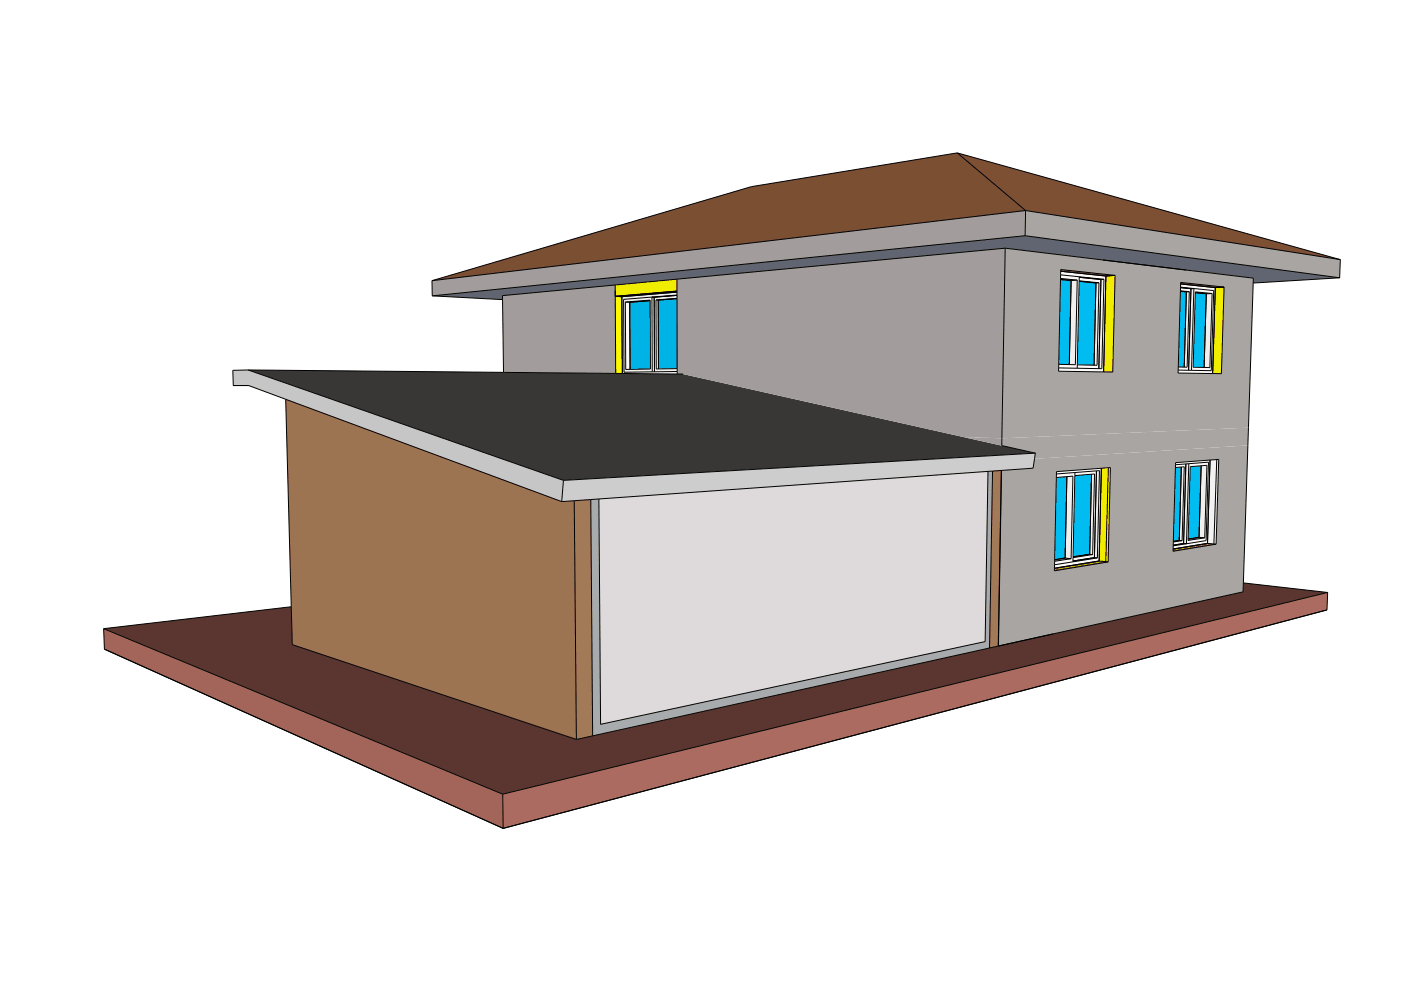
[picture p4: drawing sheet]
<svg xmlns="http://www.w3.org/2000/svg" width="297mm" height="210mm" viewBox="0 0 297 210" stroke-linecap="round" stroke-linejoin="round" font-family="sans-serif">
<path d="M52.6 78.4l92.2 .9 74.7 16.8-100 5.8z" fill="#393735"/>
<path d="M143.5 59.2l69.6-6.6-.7 40.3-8.2-.2-59.4-13.4h-1.2z" fill="#a29d9c"/>
<path d="M130.4 60.4l13.1-1.2v2.5l-13.1 1.1z" fill="#f1ed00"/>
<path d="M130.4 62.8l13.1-1.1v.2l-11.7 1z" fill="#898700"/>
<path d="M131.8 62.9l11.7-1v.7l-11.3 .9 .1 15.4 11.3-.1v.5l-11.7-.1z" fill="#f1eeee"/>
<path d="M130.4 62.8l1.4 .1 .1 16.3h-1.4z" fill="#fdf900"/>
<path d="M204.2 92.7l8.2 .2v1.6z" fill="#a29d9c"/>
<path d="M212.4 92.9l52.3-2.2-.1 3.7-45.3 2.9 .2-1.2-7.1-1.6z" fill="#a9a5a2"/>
<path d="M91.6 59.5l125.8-14.9-.1 5.4-125.7 12.7z" fill="#a29d9c"/>
<path d="M217.4 44.6l66.8 10.4-.2 3.9-66.7-8.9z" fill="#a9a5a2"/>
<path d="M106.5 62.7l23.9-2.3 .1 18.8-23.7-.2z" fill="#a29d9c"/>
<path d="M138.7 63l4.8-.4v.7l-4.4 .3v14.6h4.5v.6h-4.8z" fill="#f1eeee"/>
<path d="M138.2 63l5.3-.4z" fill="#898787"/>
<path d="M138.2 63h.5l.1 15.8h-.5z" fill="#fdf9f9"/>
<path d="M139.6 63.6l3.9-.3 .1 14.9h-4z" fill="#00b3e6"/>
<path d="M139.1 63.4h4.4" fill="none" stroke="#898787" stroke-width=".37"/>
<path d="M22 133.3l39.8-4.7 .2 8.1 60.2 20.1 141.4-31.3v-1.9l17.9 2-174.9 42.8z" fill="#5b3630"/>
<path d="M106.6 168.4l174.9-42.8-.2 3.7-174.6 46.3z" fill="#ab6b60"/>
<path d="M22 133.3l84.6 35.1 .1 7.2-84.6-38z" fill="#a3655a"/>
<path d="M203 32.4l81.2 22.6-66.8-10.4z" fill="#7e5033"/>
<path d="M91.6 62.7l125.7-12.7 66.7 8.9-18.3 1.1v-1l-52.6-6.4-106.6 10.1v.8z" fill="#616471"/>
<path d="M49.4 78.5l3.2-.1 66.9 23.5-.4 4.5-66.4-24.7h-3.2z" fill="#c6c6c6"/>
<path d="M49.5 81.7h3.2" fill="none" stroke="#707070" stroke-width=".21"/>
<g fill="#a9a5a2">
<path d="M212.3 99.7l-.7 37.3z"/>
<path d="M212.3 99.7l6.7-.4 .3-2 45.3-2.9-1 31.1-51.9 11.5zM224 100l-.4 21 11.3-1.8 .5-20.1zM249.2 98.1l-.5 18.8 9.1-1.5 .6-18z"/>
</g>
<path d="M91.6 59.5l67.7-19.9 43.7-7.2 14.4 12.2z" fill="#7b4f31"/>
<path d="M119.5 101.9l100-5.8-.5 3.2-99.9 7.1z" fill="#cdcdcd"/>
<path d="M125.3 105.9l1.7-.1 .3 47.8 81.6-17.6 .6-36.1h.9l-.6 37.5-84.1 18.6z" fill="#a7abae"/>
<path d="M210.4 99.9l1.9-.2-.7 37.3-1.8 .4z" fill="#a37a57"/>
<path d="M127 105.8l82.5-5.9-.6 36.1-81.6 17.6z" fill="#ded9db"/>
<path d="M121.7 106.2l3.6-.3 .4 50.1-3.5 .8z" fill="#a37a57"/>
<path d="M60.6 84.7l58.5 21.7 2.6-.2 .5 50.6-60.2-20.1z" fill="#9c7452"/>
<path d="M139.1 63.6h.5v14.6h-.5z" fill="#fdf9f9"/>
<path d="M132.2 63.5l6-.5 .1 15.8-6 .1zM132.6 64l.1 14.3 5.2-.1-.1-14.6z" fill="#f1eeee"/>
<path d="M213.1 52.6l52.6 6.4-1 31.7-52.3 2.2zM250.3 59.9l-.5 19.2 9.2 .1 .5-18.3zM224.9 57.2l-.5 21.5 11.5 .2 .5-20.5z" fill="#a9a5a2"/>
<path d="M255.8 62.3l1.2-.1-.5 15.7h-1.2z" fill="#f1eeee"/>
<path d="M253.4 62.1l2.4 .2-.5 15.6h-2.3z" fill="#00bcf1"/>
<path d="M253.4 62.1h3.6" fill="none" stroke="#898787" stroke-width=".42"/>
<path d="M250.3 61.8l1.2 .1-.4 15.9h-1.3z" fill="#00bcf1"/>
<path d="M250.3 59.9l9.2 1-1.8 .1-7.4-.8z" fill="#898700"/>
<path d="M257.7 61l1.8-.1-.5 18.3h-1.9z" fill="#f1ed00"/>
<path d="M250.3 60.2l7.4 .8-.6 18.2-7.3-.1v-.6l7 .1 .5-17-7-.7z" fill="#fdf9f9"/>
<path d="M250.3 61h2.8" fill="none" stroke="#898787" stroke-width=".33"/>
<path d="M252.5 61.2h.6l-.5 17.3h-.6z" fill="#f1eeee"/>
<g fill="#fdf9f9">
<path d="M250.3 61l2.2 .2-.5 17.3h-2.2v-.7l1.9 .1 .5-16.1-1.9-.1z"/>
<path d="M253.1 61.2l4.2 .4-.5 17-4.2-.1zM253.4 61.9l-.4 16h3.5l.5-15.7z"/>
</g>
<path d="M251.5 61.9l.7-.1-.5 16.1-.6-.1z" fill="#f1eeee"/>
<path d="M250.3 61.7l1.9 .1z" fill="#898787"/>
<path d="M224.9 57.2l11.5 1.2-1.9 .1-9.6-1z" fill="#898700"/>
<g fill="#fdf9f9">
<path d="M224.9 57.5l9.6 1-.5 20.4-9.6-.2 .1-.7 9.1 .2 .5-19-9.2-.9z"/>
<path d="M224.9 58.3l3.9 .4-.4 19.4-3.9-.1v-.7h3.5l.4-17.9-3.5-.4z"/>
</g>
<path d="M224.8 59.3l2.3 .2-.4 17.8h-2.2z" fill="#00bcf1"/>
<path d="M224.8 59.3h3.6" fill="none" stroke="#898787" stroke-width=".44"/>
<path d="M233.4 59.3l.7-.1-.5 19h-.6z" fill="#f1eeee"/>
<path d="M228.8 58.8l4.6 .5-.4 18.9-4.6-.1v-.7h4.2l.4-17.4-4.2-.5z" fill="#fdf9f9"/>
<path d="M228.8 59.5l4.2 .5-4.2-.4z" fill="#898787"/>
<path d="M228.8 59.6l3.6 .4-.4 17.4h-3.6z" fill="#00bcf1"/>
<g fill="#f1eeee">
<path d="M232.4 60h.6l-.4 17.4h-.6z"/>
<path d="M227.1 59.5l1.3-.1-.4 17.9h-1.3z"/>
</g>
<path d="M228.8 58.7l5.3 .5-5.3-.4z" fill="#898787"/>
<path d="M234.5 58.5l1.9-.1-.5 20.5h-1.9z" fill="#f1ed00"/>
<path d="M132.6 64l.9 .1 .1 14.2h-.9z" fill="#fdf9f9"/>
<path d="M132.6 64l5.2-.4v.2z" fill="#898787"/>
<path d="M133.5 64.1l4.3-.3 .1 14.4-4.3 .1z" fill="#00b3e6"/>
<path d="M224 100.5l3.9-.3-.4 18.9-3.9 .6v-.7l3.5-.5 .4-17.5-3.5 .2z" fill="#fdf9f9"/>
<path d="M226.2 101.1l1.3-.1-.4 17.5-1.3-.2z" fill="#f1eeee"/>
<path d="M227.9 100.2l4.6-.4-.5 18.4-4.5 .7v-.7l4.2-.6 .4-17.1-4.2 .3z" fill="#fdf9f9"/>
<path d="M223.6 118.7l2.2-.4 1.3 .2-3.5 .5z" fill="#898787"/>
<path d="M224 100l9.5-.7-.5 19.6-9.4 1.6v-.8l9.1-1.4 .4-18.5-9.1 .7z" fill="#fdf9f9"/>
<path d="M232.5 99.8h.6l-.4 18.5-.7-.1z" fill="#f1eeee"/>
<path d="M223.6 120.5l9.4-1.6 1.9 .3-11.3 1.8z" fill="#898700"/>
<path d="M227.5 118.9l4.5-.7 .7 .1-5.2 .8z" fill="#898787"/>
<path d="M227.9 100.8l3.5-.3-.4 17-3.5 .6z" fill="#00bcf1"/>
<path d="M227.5 118.1l3.5-.6 .7 .1-4.2 .6z" fill="#898787"/>
<path d="M224 101.2l2.2-.1-.4 17.2-2.2 .4z" fill="#00bcf1"/>
<path d="M233.5 99.3l1.9-.2-.5 20.1-1.9-.3z" fill="#f1ed00"/>
<g fill="#f1eeee">
<path d="M231.4 100.5h.7l-.4 17.1-.7-.1z"/>
<path d="M254.7 98.8l1.2-.1-.5 15.3-1.2-.1z"/>
</g>
<path d="M252.4 98.9l2.3-.1-.5 15.1-2.3 .4z" fill="#00bcf1"/>
<path d="M251.9 114.3l2.3-.4 1.2 .1-3.5 .6z" fill="#898787"/>
<g fill="#fdf9f9">
<path d="M249.2 98.5l2.2-.1-.5 16.8-2.2 .4 .1-.7 1.8-.3 .5-15.6-1.9 .1z"/>
<path d="M249.2 98.1l7.4-.6-.6 17.7-7.3 1.2v-.7l7-1.1 .5-16.6-7 .5z"/>
</g>
<path d="M249.2 99.1l1.3-.1-.5 15.6-1.2 .2z" fill="#00bcf1"/>
<g fill="#f1eeee">
<path d="M250.5 99h.6l-.5 15.6h-.6z"/>
<path d="M251.4 98.4l.6-.1-.4 17-.7-.1z"/>
</g>
<g fill="#898787">
<path d="M248.7 115.6l2.2-.4 .7 .1-2.9 .4z"/>
<path d="M248.8 114.8l1.8-.2-1.8 .3z"/>
</g>
<path d="M248.7 116.4l7.3-1.2 1.8 .2-9.1 1.5z" fill="#898700"/>
<path d="M252 98.3l4.2-.3-.5 16.6-4.1 .7zM252.4 98.9l-.5 15.7 3.5-.6 .5-15.3z" fill="#fdf9f9"/>
<path d="M256.6 97.5l1.8-.1-.6 18-1.8-.2z" fill="#f1f1f1"/>
<g fill="none" stroke="#000" stroke-width=".21">
<path d="M203 32.4l-43.7 7.2-67.7 19.9M203 32.4l14.4 12.2M203 32.4l81.2 22.6M91.6 59.5v3.2M143.5 59.2l.1 19M213.1 52.6l52.6 6.4-2.1 66.5-53.8 11.9M213.1 52.6l-.7 41.9M213.1 52.6l-106.6 10.1 .3 16.3M217.3 50l-125.7 12.7M217.3 50l66.7 8.9M217.4 44.6l-125.8 14.9M217.4 44.6l-.1 5.4"/>
<path d="M217.4 44.6l66.8 10.4M224.8 59.3l2.3 .2M224.9 59l3.5 .4M224.9 58.3l9.2 .9M224.9 57.5l9.6 1M224.9 57.2l11.5 1.2-.5 20.5-11.5-.2zM227.1 59.5l-.4 17.8M228.4 59.4l-1.3 .1M228.4 59.4l-.4 17.9h-1.3M228.8 59.6l3.6 .4M228.8 59.5l4.2 .5M228.8 59.5l-.4 18.6"/>
<path d="M228.8 58.8l4.6 .5M228.8 58.7v.8M232.4 60l-.4 17.4M233 60h-.6M233 60l-.4 17.4h-4.2M233.4 59.3l-.4 18.9M234.1 59.2l-.5 19-5.2-.1M234.1 59.2l-.7 .1M234.5 58.5l-.5 20.4M236.4 58.4l-1.9 .1M250.3 59.9l9.2 1-.5 18.3-9.2-.1zM284 58.9l-18.3 1.1"/>
<path d="M284.2 55l-.2 3.9M52.6 78.4l66.9 23.5M52.6 78.4l-3.2 .1 .1 3.2h3.2M52.6 78.4l54.2 .6M91.6 62.7l14.9 .8M106.8 79l38 .3M130.4 60.4l.1 18.8M130.4 62.8l1.4 .1M130.4 62.8h.1M131.8 62.9l.1 16.3M132.6 64l5.2-.4 .1 14.6-5.2 .1zM132.6 64l.9 .1"/>
<path d="M133.5 64.1l.1 14.2M137.8 63.8l-4.3 .3M138.7 63l.1 15.8M138.7 63h-.5l.1 15.8M139.1 63.6v14.6h4.5M139.1 63.6h.5M139.6 63.6v14.6M143.5 61.7l-13.1 1.1M143.5 61.9l-11.7 1M143.5 62.6l-11.3 .9 .1 15.4 11.3-.1M143.5 62.6l-4.8 .4M143.5 63.3l-4.4 .3"/>
<path d="M143.5 63.3l-3.9 .3M143.6 78.2v1.1M224.5 78l3.9 .1M224.5 77.3h2.2M250.3 61.8l1.2 .1M250.3 61.7l1.9 .1M250.3 61l2.2 .2M250.3 60.9l7 .7-.5 17-7-.1M250.3 60.2l7.4 .8M251.5 61.9l-.4 15.9M252.2 61.8l-.5 16.1-1.9-.1M252.2 61.8l-.7 .1"/>
<path d="M252.5 61.2h.6l-.5 17.3M252.5 61.2l-.5 17.3M253.4 62.1l2.4 .2M253.4 61.9l3.6 .3-.5 15.7h-3.5zM255.8 62.3l-.5 15.6M257 62.2l-1.2 .1M257.7 61l-.6 18.2M259.5 60.9l-1.8 .1M52.7 81.7l7.9 3M60.6 84.7l1.4 52 60.2 20.1M60.6 84.7l58.5 21.7M209.5 99.9l-.6 36.1-81.6 17.6-.3-47.8"/>
<path d="M209.5 99.9l-82.5 5.9M210.4 99.9l-.6 37.5M212.3 99.7l-.7 37.3M212.3 99.7l-.6 37.3M212.4 94.5l7.1 1.6M219.5 96.1l-100 5.8M219.5 96.1l-.5 3.2-9.5 .6M224 100l11.4-.9-.5 20.1-11.3 1.8zM232.5 99.8l-.5 18.4M233.5 99.3l-.5 19.6M235 99.2l-.5 19.9M249.2 99.1l1.9-.1-.5 15.6"/>
<path d="M249.2 98.5l7-.5-.5 16.6-7 1.1M250.5 99l-.5 15.6M251.4 98.4l-.5 16.8M252 98.3l-.4 17-.7-.1M252.4 98.9l3.5-.2-.5 15.3-3.5 .6zM254.7 98.8l-.5 15.1M256.6 97.5l-.6 17.7M258 97.4l-.6 17.9M119.5 101.9l-.4 4.5M121.7 106.2l.5 50.6M125.3 105.9l.4 50.1M127 105.8l-7.9 .6"/>
<path d="M224 101.2l3.5-.2-.4 17.5M224 100.5l9.1-.7-.4 18.5M225.8 118.3l-2.2 .4M225.8 118.3l1.3 .2M226.2 101.1l-.4 17.2M227.1 118.5l-3.5 .5M227.5 118.9v.2M227.9 100.2l-.4 18.7M231 117.5l-3.5 .6M231 117.5l.7 .1M231.4 100.5l-.4 17M231.4 100.5h.7l-.4 17.1"/>
<path d="M231.4 100.5l-3.5 .3M231.7 117.6l-4.2 .6M232 118.2l-4.5 .7M232 118.2l.7 .1M232.7 118.3l-9.1 1.4M233 118.9l1.9 .3M233 118.9l-9.4 1.6M248.8 114.8l-.1 2.1 9.1-1.5M248.8 114.8l.4-16.7 9.2-.7-.6 18M250 114.6l-1.2 .2M250 114.6h.6M250.6 114.6l-1.8 .3"/>
<path d="M250.9 115.2l-2.2 .4M254.2 113.9l-2.3 .4M254.2 113.9l1.2 .1M256 115.2l-7.3 1.2M256 115.2l1.8 .2M22 133.3l84.6 35.1M22 133.3l.1 4.3 84.6 38M61.8 128.6l-39.8 4.7M209.8 137.4l-87.6 19.4M263.6 123.6l17.9 2M281.5 125.6l-.2 3.7-174.6 46.3M281.5 125.6l-174.9 42.8"/>
<path d="M106.6 168.4l.1 7.2"/>
</g>
</svg>
